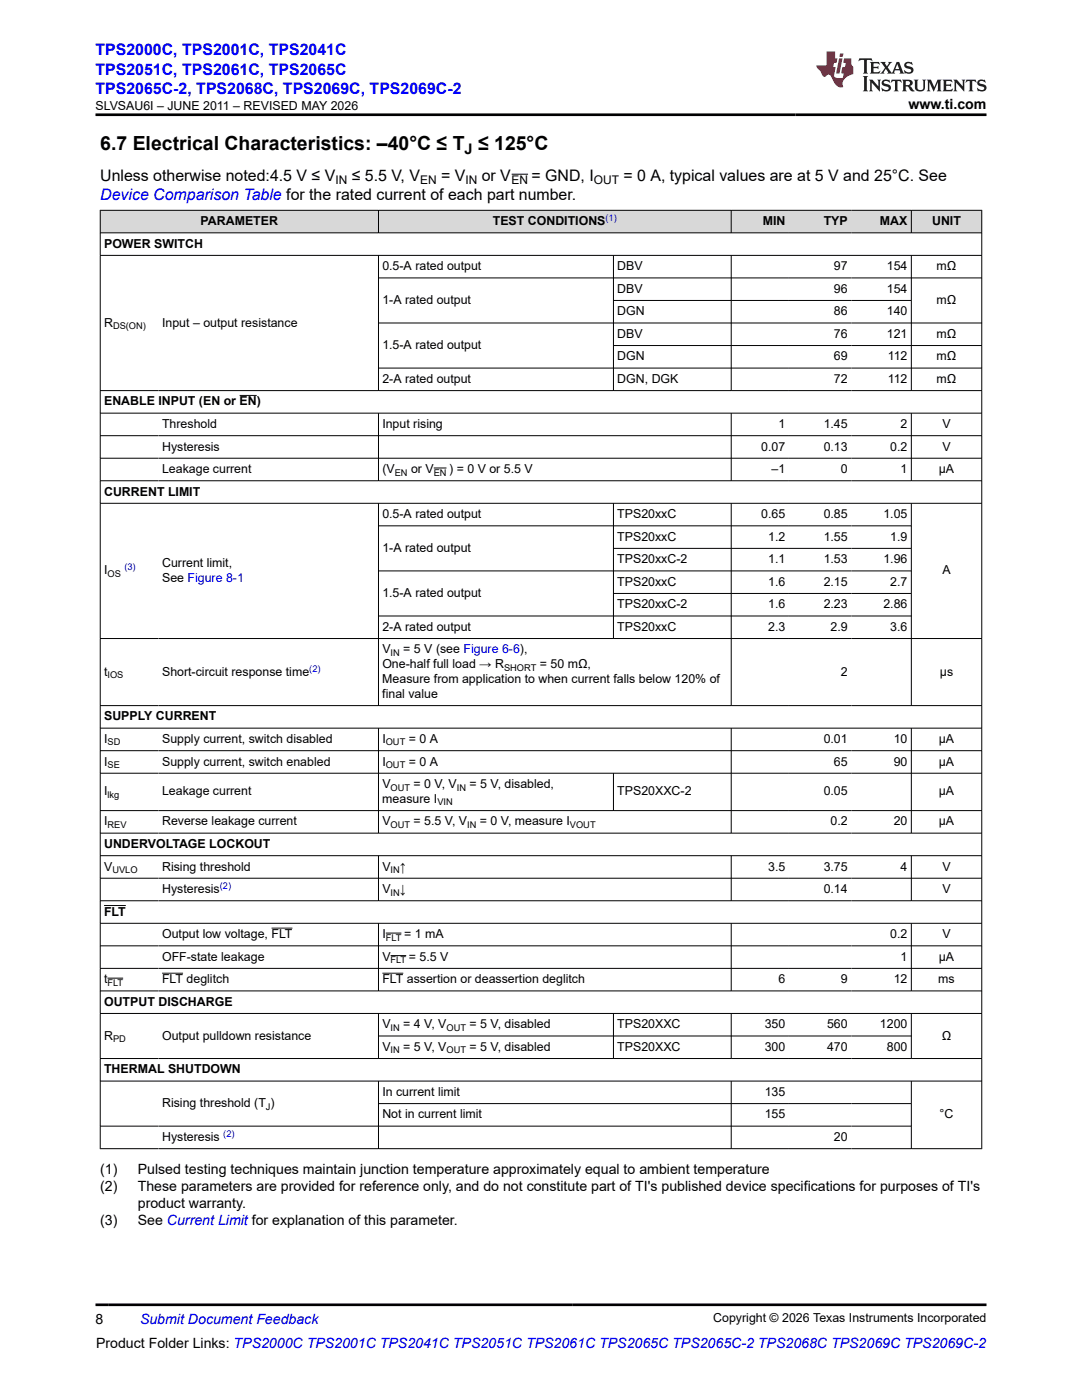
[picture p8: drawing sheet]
<svg xmlns="http://www.w3.org/2000/svg" width="216mm" height="279mm" viewBox="0 0 216 279" stroke-linecap="round" stroke-linejoin="round" font-family="sans-serif">
<defs><g id="words">
<text font-size="3.9" x="20" y="29.9">6.7 Electrical Characteristics: –40°C ≤ T ≤ 125°C</text>
<g font-size="3.2" fill="#00f">
<text x="19.1" y="11.1">TPS2000C, TPS2001C, TPS2041C</text>
<text x="19.1" y="14.9">TPS2051C, TPS2061C, TPS2065C</text>
<text x="19.1" y="18.7">TPS2065C-2, TPS2068C, TPS2069C, TPS2069C-2</text>
<text x="20" y="39.9">Device Comparison Table for the rated current of each part number.</text>
</g>
<g font-size="3.2">
<text x="20" y="36.1">Unless otherwise noted:4.5 V ≤ V</text>
<text x="70.2" y="36.1">≤ 5.5 V, V</text>
<text x="88" y="36.1">= V</text>
<text x="96.1" y="36.1">or V</text>
<text x="106" y="36.1">= GND, I</text>
<text x="124.4" y="36.1">= 0 A, typical values are at 5 V and 25°C. See</text>
</g>
<text font-size="2.9" x="92.7" y="30.7">J</text>
<g font-size="2.8">
<text x="181.3" y="21.8">www.ti.com</text>
<text x="20" y="234.4">(1)</text>
<text x="20" y="237.8">(2)</text>
<text x="27.5" y="234.4">Pulsed testing techniques maintain junction temperature approximately equal to ambient temperature</text>
<text x="27.5" y="237.8">These parameters are provided for reference only, and do not constitute part of TI's published device specifications for purposes of TI's</text>
<text x="20" y="244.6">(3)</text>
<text x="27.5" y="241.2">product warranty.</text>
<text x="27.5" y="244.6">See Current Limit for explanation of this parameter.</text>
<text x="19.1" y="264.2">8</text>
<text x="19.2" y="269">Product Folder Links: TPS2000C TPS2001C TPS2041C TPS2051C TPS2061C TPS2065C TPS2065C-2 TPS2068C TPS2069C TPS2069C-2</text>
</g>
<text font-size="2.8" fill="#00f" x="27.9" y="264.2">Submit Document Feedback</text>
<g font-size="2.5">
<text x="19" y="21.9">SLVSAU6I – JUNE 2011 – REVISED MAY 2026</text>
<text x="40" y="44.9">PARAMETER</text>
<text x="98.3" y="44.9">TEST CONDITIONS</text>
<text x="152.2" y="44.9">MIN</text>
<text x="164.4" y="44.9">TYP</text>
<text x="175.6" y="44.9">MAX</text>
<text x="186" y="44.9">UNIT</text>
<text x="20.8" y="49.4">POWER SWITCH</text>
<text x="76.3" y="53.9">0.5-A rated output</text>
<text x="123.2" y="53.9">DBV</text>
<text x="166.4" y="53.9">97</text>
<text x="177" y="53.9">154</text>
<text x="186.9" y="53.9">mΩ</text>
<text x="123.2" y="58.4">DBV</text>
<text x="166.4" y="58.4">96</text>
<text x="177" y="58.4">154</text>
<text x="20.8" y="65.2">R</text>
<text x="32.3" y="65.2">Input – output resistance</text>
<text x="76.3" y="60.7">1-A rated output</text>
<text x="123.2" y="62.9">DGN</text>
<text x="166.4" y="62.9">86</text>
<text x="177" y="62.9">140</text>
<text x="186.9" y="60.7">mΩ</text>
<text x="76.3" y="69.7">1.5-A rated output</text>
<text x="123.2" y="67.4">DBV</text>
<text x="123.2" y="71.9">DGN</text>
<text x="166.4" y="67.4">76</text>
<text x="166.4" y="71.9">69</text>
<text x="177" y="67.4">121</text>
<text x="177.1" y="71.9">112</text>
<text x="186.9" y="67.4">mΩ</text>
<text x="186.9" y="71.9">mΩ</text>
<text x="76.3" y="76.4">2-A rated output</text>
<text x="123.2" y="76.4">DGN, DGK</text>
<text x="166.4" y="76.4">72</text>
<text x="177.1" y="76.4">112</text>
<text x="186.9" y="76.4">mΩ</text>
<text x="20.8" y="80.9">ENABLE INPUT (EN or EN)</text>
<text x="32.3" y="85.4">Threshold</text>
<text x="32.3" y="89.9">Hysteresis</text>
<text x="76.3" y="85.4">Input rising</text>
<text x="151.9" y="89.9">0.07</text>
<text x="155.3" y="85.4">1</text>
<text x="164.4" y="85.4">1.45</text>
<text x="164.4" y="89.9">0.13</text>
<text x="177.6" y="89.9">0.2</text>
<text x="179.7" y="85.4">2</text>
<text x="188" y="85.4">V</text>
<text x="188" y="89.9">V</text>
<text x="32.3" y="94.4">Leakage current</text>
<text x="76.3" y="94.4">(V</text>
<text x="82" y="94.4">or V</text>
<text x="89.6" y="94.4">) = 0 V or 5.5 V</text>
<text x="154" y="94.4">–1</text>
<text x="167.8" y="94.4">0</text>
<text x="179.7" y="94.4">1</text>
<text x="187.3" y="94.4">µA</text>
<text x="20.8" y="98.9">CURRENT LIMIT</text>
<text x="76.3" y="103.4">0.5-A rated output</text>
<text x="123.2" y="103.4">TPS20xxC</text>
<text x="123.2" y="107.9">TPS20xxC</text>
<text x="151.9" y="103.4">0.65</text>
<text x="153.3" y="107.9">1.2</text>
<text x="164.4" y="103.4">0.85</text>
<text x="164.4" y="107.9">1.55</text>
<text x="176.3" y="103.4">1.05</text>
<text x="177.6" y="107.9">1.9</text>
<text x="32.3" y="113.2">Current limit,</text>
<text x="76.3" y="110.2">1-A rated output</text>
<text x="123.2" y="112.4">TPS20xxC-2</text>
<text x="153.3" y="112.4">1.1</text>
<text x="164.4" y="112.4">1.53</text>
<text x="176.3" y="112.4">1.96</text>
<text x="20.8" y="114.6">I</text>
<text x="32.3" y="116.1">See Figure 8-1</text>
<text x="76.3" y="119.1">1.5-A rated output</text>
<text x="123.2" y="116.9">TPS20xxC</text>
<text x="153.3" y="116.9">1.6</text>
<text x="164.4" y="116.9">2.15</text>
<text x="177.6" y="116.9">2.7</text>
<text x="188" y="114.6">A</text>
<text x="76.3" y="125.9">2-A rated output</text>
<text x="123.2" y="121.4">TPS20xxC-2</text>
<text x="123.2" y="125.9">TPS20xxC</text>
<text x="153.3" y="121.4">1.6</text>
<text x="153.3" y="125.9">2.3</text>
<text x="164.4" y="121.4">2.23</text>
<text x="165.7" y="125.9">2.9</text>
<text x="176.3" y="121.4">2.86</text>
<text x="177.6" y="125.9">3.6</text>
<text x="76.3" y="130.4">V</text>
<text x="80.5" y="130.4">= 5 V (see Figure 6-6),</text>
<text x="20.8" y="134.8">t</text>
<text x="32.3" y="134.8">Short-circuit response time</text>
<text x="76.3" y="136.3">Measure from application to when current falls below 120% of</text>
<text x="76.3" y="133.4">One-half full load → R</text>
<text x="107.7" y="133.4">= 50 mΩ,</text>
<text x="167.8" y="134.8">2</text>
<text x="187.5" y="134.8">µs</text>
<text x="20.8" y="143.8">SUPPLY CURRENT</text>
<text x="76.3" y="139.3">final value</text>
<text x="20.8" y="148.3">I</text>
<text x="32.3" y="148.3">Supply current, switch disabled</text>
<text x="76.3" y="148.3">I</text>
<text x="81.6" y="148.3">= 0 A</text>
<text x="164.4" y="148.3">0.01</text>
<text x="178.3" y="148.3">10</text>
<text x="187.3" y="148.3">µA</text>
<text x="20.8" y="152.8">I</text>
<text x="32.3" y="152.8">Supply current, switch enabled</text>
<text x="76.3" y="152.8">I</text>
<text x="81.6" y="152.8">= 0 A</text>
<text x="166.4" y="152.8">65</text>
<text x="178.3" y="152.8">90</text>
<text x="187.3" y="152.8">µA</text>
<text x="20.8" y="158.8">I</text>
<text x="32.3" y="158.8">Leakage current</text>
<text x="76.3" y="160.2">measure I</text>
<text x="76.3" y="157.3">V</text>
<text x="82.5" y="157.3">= 0 V, V</text>
<text x="93.7" y="157.3">= 5 V, disabled,</text>
<text x="123.2" y="158.8">TPS20XXC-2</text>
<text x="164.4" y="158.8">0.05</text>
<text x="187.3" y="158.8">µA</text>
<text x="20.8" y="164.7">I</text>
<text x="32.3" y="164.7">Reverse leakage current</text>
<text x="76.3" y="164.7">V</text>
<text x="82.5" y="164.7">= 5.5 V, V</text>
<text x="95.8" y="164.7">= 0 V, measure I</text>
<text x="165.7" y="164.7">0.2</text>
<text x="178.3" y="164.7">20</text>
<text x="187.3" y="164.7">µA</text>
<text x="20.8" y="169.2">UNDERVOLTAGE LOCKOUT</text>
<text x="20.8" y="173.7">V</text>
<text x="32.3" y="173.7">Rising threshold</text>
<text x="76.3" y="173.7">V</text>
<text x="79.8" y="173.7">↑</text>
<text x="153.3" y="173.7">3.5</text>
<text x="164.4" y="173.7">3.75</text>
<text x="179.7" y="173.7">4</text>
<text x="188" y="173.7">V</text>
<text x="32.3" y="178.2">Hysteresis</text>
<text x="76.3" y="178.2">V</text>
<text x="79.8" y="178.2">↓</text>
<text x="164.4" y="178.2">0.14</text>
<text x="188" y="178.2">V</text>
<text x="20.8" y="182.7">FLT</text>
<text x="32.3" y="187.2">Output low voltage, FLT</text>
<text x="32.3" y="191.7">OFF-state leakage</text>
<text x="76.3" y="187.2">I</text>
<text x="76.3" y="191.7">V</text>
<text x="80.6" y="187.2">= 1 mA</text>
<text x="81.6" y="191.7">= 5.5 V</text>
<text x="177.6" y="187.2">0.2</text>
<text x="179.7" y="191.7">1</text>
<text x="187.3" y="191.7">µA</text>
<text x="188" y="187.2">V</text>
<text x="20.8" y="196.2">t</text>
<text x="32.3" y="196.2">FLT deglitch</text>
<text x="76.3" y="196.2">FLT assertion or deassertion deglitch</text>
<text x="155.3" y="196.2">6</text>
<text x="167.8" y="196.2">9</text>
<text x="178.3" y="196.2">12</text>
<text x="187.2" y="196.2">ms</text>
<text x="20.8" y="200.7">OUTPUT DISCHARGE</text>
<text x="20.8" y="207.5">R</text>
<text x="32.3" y="207.5">Output pulldown resistance</text>
<text x="76.3" y="205.2">V</text>
<text x="76.3" y="209.7">V</text>
<text x="80.5" y="205.2">= 4 V, V</text>
<text x="80.5" y="209.7">= 5 V, V</text>
<text x="93.7" y="205.2">= 5 V, disabled</text>
<text x="93.7" y="209.7">= 5 V, disabled</text>
<text x="123.2" y="205.2">TPS20XXC</text>
<text x="123.2" y="209.7">TPS20XXC</text>
<text x="152.6" y="205.2">350</text>
<text x="152.6" y="209.7">300</text>
<text x="165" y="205.2">560</text>
<text x="165" y="209.7">470</text>
<text x="175.6" y="205.2">1200</text>
<text x="177" y="209.7">800</text>
<text x="187.9" y="207.5">Ω</text>
<text x="20.8" y="214.2">THERMAL SHUTDOWN</text>
<text x="32.3" y="221">Rising threshold (T )</text>
<text x="76.3" y="218.7">In current limit</text>
<text x="152.6" y="218.7">135</text>
<text x="32.3" y="227.7">Hysteresis</text>
<text x="76.3" y="223.2">Not in current limit</text>
<text x="152.6" y="223.2">155</text>
<text x="166.4" y="227.7">20</text>
<text x="187.5" y="223.2">°C</text>
<text x="142.3" y="263.9">Copyright © 2026 Texas Instruments Incorporated</text>
</g>
<g font-size="2.4">
<text x="66.9" y="36.7">IN</text>
<text x="83.8" y="36.7">EN</text>
<text x="92.9" y="36.7">IN</text>
<text x="102.1" y="36.7">EN</text>
<text x="118.5" y="36.7">OUT</text>
</g>
<g font-size="1.9" fill="#00f">
<text x="120.8" y="44.1">(1)</text>
<text x="24.8" y="113.8">(3)</text>
<text x="61.7" y="134">(2)</text>
<text x="43.9" y="177.4">(2)</text>
<text x="44.6" y="226.9">(2)</text>
</g>
<g font-size="1.9">
<text x="22.6" y="65.7">DS(ON)</text>
<text x="78.8" y="94.9">EN</text>
<text x="86.5" y="94.9">EN</text>
<text x="21.5" y="115.1">OS</text>
<text x="77.9" y="130.9">IN</text>
<text x="21.5" y="135.3">IOS</text>
<text x="100.6" y="133.8">SHORT</text>
<text x="21.5" y="148.8">SD</text>
<text x="77" y="148.8">OUT</text>
<text x="21.5" y="153.3">SE</text>
<text x="77" y="153.3">OUT</text>
<text x="21.5" y="159.2">lkg</text>
<text x="77.9" y="157.8">OUT</text>
<text x="87.3" y="160.7">VIN</text>
<text x="91.2" y="157.8">IN</text>
<text x="21.5" y="165.2">REV</text>
<text x="77.9" y="165.2">OUT</text>
<text x="93.2" y="165.2">IN</text>
<text x="113.7" y="165.2">VOUT</text>
<text x="22.4" y="174.2">UVLO</text>
<text x="77.9" y="174.2">IN</text>
<text x="77.9" y="178.7">IN</text>
<text x="77" y="187.7">FLT</text>
<text x="21.4" y="196.7">FLT</text>
<text x="77.9" y="192.2">FLT</text>
<text x="22.6" y="208">PD</text>
<text x="77.9" y="205.7">IN</text>
<text x="89.1" y="205.7">OUT</text>
<text x="77.9" y="210.2">IN</text>
<text x="89.1" y="210.2">OUT</text>
<text x="53.1" y="221.5">J</text>
</g>
</g></defs>
<g fill="#d8d8d8">
<path d="M20 42h175.9v4.5h-175.9z" fill-rule="evenodd"/>
<path d="M20.1 42h55.4v4.4h-55.4z" fill-rule="evenodd"/>
<path d="M75.6 42h70.2v4.4h-70.2z" fill-rule="evenodd"/>
<path d="M146 42h11.4v4.4h-11.4z" fill-rule="evenodd"/>
<path d="M157.4 42h12.5v4.4h-12.5z" fill-rule="evenodd"/>
<path d="M169.9 42h11.9v4.4h-11.9z" fill-rule="evenodd"/>
<path d="M181.9 42h13.9v4.4h-13.9z" fill-rule="evenodd"/>
</g>
<g fill="none" stroke="#000" stroke-width=".2">
<path d="M102.1 34.8h3.3M19.9 42h176.1M19.9 46.5h176.1M19.9 51h176.1M20 41.9v187.4M75.5 41.9v4.6M75.5 51v27M75.5 55.5h120.5M122.4 51v27M122.4 60h59.5M145.9 41.9v4.6M145.9 51v27"/>
<path d="M181.8 41.9v4.6M181.8 51v27M195.9 41.9v187.4M19.9 78h176.1M47.8 78.9h3.4M75.5 64.5h120.5M75.5 73.5h120.5M122.4 69h73.6M19.9 82.5h176.1M19.9 87h176.1M19.9 91.4h176.1M19.9 95.9h176.1"/>
<path d="M75.5 82.5v13.5M86.5 93.4h2.6M145.9 82.5v13.5M181.8 82.5v13.5M19.9 100.4h176.1M75.5 100.4v40.5M75.5 104.9h106.4M122.4 100.4v27.1M122.4 109.4h59.5M122.4 118.4h59.5M145.9 100.4v40.5M181.8 100.4v40.5"/>
<path d="M181.9 113.9h-106.4M19.9 127.4h176.1M75.5 122.9h106.4M19.9 140.8h176.1M19.9 145.3h176.1M19.9 149.8h176.1M19.9 154.3h176.1M75.5 145.3v21M122.4 154.3v7.5M145.9 145.3v21M181.8 145.3v21M19.9 161.8h176.1"/>
<path d="M19.9 166.3h176.1M19.9 170.8h176.1M19.9 175.3h176.1M19.9 179.8h176.1M75.5 170.8v9M145.9 170.8v9M181.8 170.8v9M19.9 184.3h176.1M19.9 188.8h176.1M19.9 193.3h176.1M19.9 197.8h176.1M20.8 180.7h4.3"/>
<path d="M21.4 195.2h3.2M32.3 194.2h4.2M54.2 185.2h4.2M75.5 184.3v13.5M76.3 194.2h4.2M77 186.2h3.1M77.9 190.7h3.2M145.9 184.3v13.5M181.8 184.3v13.5M19.9 202.3h176.1M19.9 211.3h176.1M19.9 215.8h176.1"/>
<path d="M75.5 202.3v9M75.5 215.8v13.5M75.5 206.8h106.4M122.4 202.3v9M145.9 202.3v9M145.9 215.8v13.5M181.8 202.3v9M181.8 215.8v13.5M19.9 224.7h162M19.9 229.2h176.1M75.5 220.2h106.4"/>
</g>
<path d="M171.5 11.6l-.2 .6 .5-.2h.6v.1v2.2l-.2 .4h1l-.2-.4v-2.2v-.1h.5l.6 .2-.2-.6zM173.6 12.4l.2 .3v1.6l-.2 .4h1.9l.1-.6a1.08 1.08 0 0 1-1.3 .2v-.7h.6l.4 .2v-.7l-.4 .2h-.6v-.5l.2-.2a1 1 0 0 1 1 .3l-.1-.5zM175.7 12.4l.9 1.1-1 1.2h.9l-.2-.2 .5-.8 .4 .8-.2 .2h1.6l-.2-.2 .2-.5h.9l.1 .5-.1 .2h.9l-.2-.4-.8-1.9h-.5l-.9 2.1-.9-1.1 .9-1h-.8l.2 .2-.4 .6-.4-.6 .2-.2zM179 12.8l.4 1h-.7zM180.7 12.5a.65 .65 0 0 0-.2 .7 .65 .65 0 0 0 .6 .5l.6 .1 .1 .3a.79 .79 0 0 1-.7 .4 .79 .79 0 0 1-.7-.5l.1 .7 .2-.1a.93 .93 0 0 0 1.1 0 .93 .93 0 0 0 .4-.9 1.46 1.46 0 0 0-1.2-.6l-.1-.3a1.09 1.09 0 0 1 1.2 .2l-.2-.6-.1 .1-.5-.2zM172.2 15.2l.2 .4v2.2l-.2 .4h1l-.2-.4v-2.2l.2-.4zM173.4 15.9l.2 .4v1.5l-.2 .4h.8l-.3-.4 .1-1.3 1.6 1.8v-2l.2-.4h-.7l.1 .2 .1 1.1-1.2-1.3zM176.2 16a.65 .65 0 0 0-.2 .8 .65 .65 0 0 0 .6 .4l.6 .2 .1 .2a.79 .79 0 0 1-.7 .4 .79 .79 0 0 1-.7-.5l.1 .7 .2-.1a.93 .93 0 0 0 1.1 .1 .93 .93 0 0 0 .4-1 1.46 1.46 0 0 0-1.2-.5l-.1-.4a1.09 1.09 0 0 1 1.2 .2l-.1-.6-.2 .1-.5-.1zM177.9 15.9l-.1 .6a.63 .63 0 0 1 .8-.3v1.6l-.3 .4h1l-.2-.4v-1.6a.66 .66 0 0 1 .8 .3l-.1-.6zM180 15.9l.2 .4v1.5l-.2 .4h1l-.2-.2-.1-.7h.5l.1 .2a.79 .79 0 0 0 1.2 .6l-1-.9a.61 .61 0 0 0 .6-.6 .61 .61 0 0 0-.5-.7zM180.8 16.2h.1a.47 .47 0 0 1 .5 .1 .47 .47 0 0 1 .1 .5l-.1 .1-.7 .1zM182.3 15.9l.2 .2a2.27 2.27 0 0 0 .4 2 1.04 1.04 0 0 0 1.7-.7v-1.3l.2-.2h-.8l.2 .4v1.1a.6 .6 0 0 1-.6 .6 .6 .6 0 0 1-.6-.6v-1.1l.3-.4zM184.9 15.9l.2 .4v1.5l-.2 .4h.8l-.3-.4v-1.4l.9 1.9 .9-1.9v1.4l-.3 .4h1l-.2-.4v-1.5l.2-.4h-.8l-.7 1.5-.6-1.5zM188.1 15.9l.2 .4v1.5l-.2 .4h1.9l.1-.6a1.09 1.09 0 0 1-1.3 .2v-.7h.6l.4 .2v-.6l-.4 .2h-.6v-.6l.2-.1a1.01 1.01 0 0 1 1 .3l-.1-.6zM190.2 15.9l.3 .4v1.5l-.3 .4h.8l-.2-.4v-1.3l1.6 1.8v-2l.2-.4h-.7l.2 .2v1.1l-1.2-1.3zM192.8 15.9l-.1 .6a.63 .63 0 0 1 .8-.3v1.6l-.3 .4h1l-.2-.4v-1.6a.66 .66 0 0 1 .8 .3l-.1-.6zM195.2 16a.65 .65 0 0 0-.2 .8 .65 .65 0 0 0 .6 .4l.6 .2 .2 .2a.79 .79 0 0 1-.7 .4 .79 .79 0 0 1-.7-.5l.1 .7 .2-.1a.93 .93 0 0 0 1 .1 .93 .93 0 0 0 .5-1 1.46 1.46 0 0 0-1.3-.5v-.4a1.09 1.09 0 0 1 1.2 .2l-.2-.6-.2 .1-.5-.1z" fill="#231f20"/>
<path d="M164.9 10.3v2.7h-2l.1 .4 .8 1a.95 .95 0 0 0 1 .9 .59 .59 0 0 1 .5-.4 .59 .59 0 0 1 .5 .3l.4 .8a1.59 1.59 0 0 0 2.1 1.4 1.61 1.61 0 0 1 1-2.3l1-.3-.1-1.5a1.59 1.59 0 0 1-.3-1.7h-1.5l-.2 .9h.6l-.2 .9h-.5l-.2 .9v.3l.4 .1-.1 .9h-.7a.73 .73 0 0 1-1-.7l.3-1.5h-.5l.1-.9h.5l.2-.9h-.5v-1.3zM167.4 11.6l-.6 3.1h.7l.6-3.1zM167.6 10.7l-.1 .6h.7l.1-.6z" fill="#ed1c24"/>
<path d="M19.1 22.9h177.8M19.1 260.4h177.8" fill="none" stroke="#000" stroke-width=".53"/>
<use href="#words"/>
</svg>
